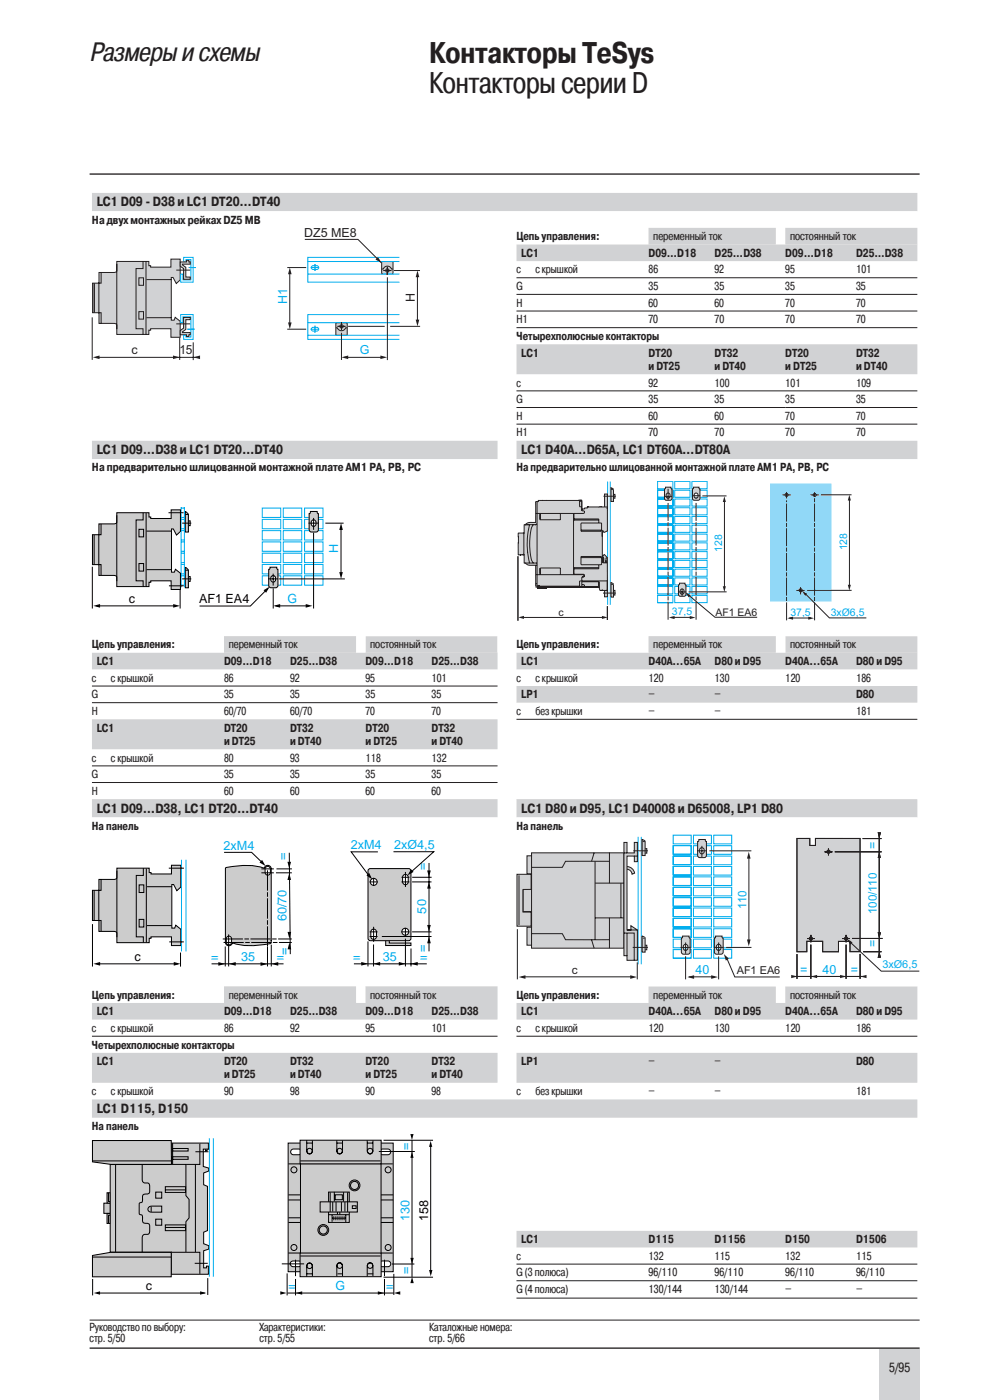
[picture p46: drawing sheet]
<svg xmlns="http://www.w3.org/2000/svg" width="210mm" height="297mm" viewBox="0 0 210 297" stroke-linecap="round" stroke-linejoin="round" font-family="sans-serif">
<defs><g id="words">
<g font-size="6.3" fill="#231f20">
<text x="91" y="13.4">Контакторы TeSys</text>
<text x="91" y="19.7">Контакторы серии D</text>
</g>
<text font-size="5.8" fill="#231f20" x="19" y="12.9">Размеры и схемы</text>
<g font-size="2.8" fill="#231f20">
<text x="20.5" y="43.8">LC1 D09 - D38 и LC1 DT20…DT40</text>
<text x="20.5" y="96.3">LC1 D09…D38 и LC1 DT20…DT40</text>
<text x="110.5" y="96.3">LC1 D40A…D65A, LC1 DT60A…DT80A</text>
<text x="20.5" y="172.3">LC1 D09…D38, LC1 DT20…DT40</text>
<text x="110.5" y="172.3">LC1 D80 и D95, LC1 D40008 и D65008, LP1 D80</text>
<text x="20.5" y="236">LC1 D115, D150</text>
<text x="188.5" y="290.9">5/95</text>
</g>
<g font-size="2.7" fill="#00aeef">
<text x="71.7" y="117.4" transform="rotate(-90 71.7 117.4)">H</text>
<text x="61" y="127.9">G</text>
<text x="74.4" y="180">2xM4</text>
<text x="47.4" y="180.3">2xM4</text>
<text x="60.8" y="182.4" transform="rotate(-90 60.8 182.4)">=</text>
<text x="83.6" y="180.1">2xØ4,5</text>
<text x="90.4" y="184.6" transform="rotate(-90 90.4 184.6)">=</text>
<text x="185.9" y="180.1" transform="rotate(-90 185.9 180.1)">=</text>
<text x="60.8" y="195.4" transform="rotate(-90 60.8 195.4)">60/70</text>
<text x="90.4" y="193.8" transform="rotate(-90 90.4 193.8)">50</text>
<text x="44.8" y="203.8">=</text>
<text x="51.1" y="203.8">35</text>
<text x="58.7" y="203.8">=</text>
<text x="61" y="202.5" transform="rotate(-90 61 202.5)">=</text>
<text x="74.9" y="203.8">=</text>
<text x="81.1" y="203.8">35</text>
<text x="89.1" y="203.8">=</text>
<text x="90.4" y="201.8" transform="rotate(-90 90.4 201.8)">=</text>
<text x="185.9" y="200.9" transform="rotate(-90 185.9 200.9)">=</text>
<text x="147.5" y="206.6">40</text>
<text x="169.6" y="206.6">=</text>
<text x="174.4" y="206.6">40</text>
<text x="180.4" y="206.6">=</text>
<text x="86.9" y="244" transform="rotate(-90 86.9 244)">=</text>
<text x="86.9" y="258.9" transform="rotate(-90 86.9 258.9)">130</text>
<text x="61.2" y="273.7">=</text>
<text x="71.1" y="273.7">G</text>
<text x="81.9" y="273.7">=</text>
<text x="86.9" y="270.1" transform="rotate(-90 86.9 270.1)">=</text>
</g>
<g font-size="2.7">
<text x="27.3" y="127.9">c</text>
<text x="42.2" y="127.9">AF1 EA4</text>
<text x="28.5" y="203.8">c</text>
<text x="90.8" y="258.9" transform="rotate(-90 90.8 258.9)">158</text>
<text x="31" y="273.7">c</text>
</g>
<g font-size="2.6" fill="#231f20">
<text x="64.5" y="50.2">DZ5 ME8</text>
<text x="87.9" y="64.1" transform="rotate(-90 87.9 64.1)">H</text>
<text x="27.9" y="75.1">c</text>
<text x="38" y="75.1">15</text>
</g>
<g font-size="2.6" fill="#00aeef">
<text x="60.9" y="64.5" transform="rotate(-90 60.9 64.5)">H1</text>
<text x="76.3" y="75.1">G</text>
</g>
<g font-size="2.5" fill="#231f20">
<text x="19.5" y="47.4">На двух монтажных рейках DZ5 MB</text>
<text x="109.5" y="50.9">Цепь управления:</text>
<text x="138.5" y="50.9">переменный ток</text>
<text x="167.5" y="50.9">постоянный ток</text>
<text x="109.5" y="58">c</text>
<text x="110.5" y="54.5">LC1</text>
<text x="113.5" y="58">с крышкой</text>
<text x="137.5" y="54.5">D09…D18</text>
<text x="137.5" y="58">86</text>
<text x="151.5" y="54.5">D25…D38</text>
<text x="151.5" y="58">92</text>
<text x="166.5" y="54.5">D09…D18</text>
<text x="166.5" y="58">95</text>
<text x="181.5" y="54.5">D25…D38</text>
<text x="181.5" y="58">101</text>
<text x="109.5" y="61.5">G</text>
<text x="109.5" y="65">H</text>
<text x="137.5" y="61.5">35</text>
<text x="137.5" y="65">60</text>
<text x="151.5" y="65">60</text>
<text x="151.5" y="61.5">35</text>
<text x="166.5" y="65">70</text>
<text x="166.5" y="61.5">35</text>
<text x="181.5" y="65">70</text>
<text x="181.5" y="61.5">35</text>
<text x="109.5" y="68.6">H1</text>
<text x="137.5" y="68.6">70</text>
<text x="151.5" y="68.6">70</text>
<text x="166.5" y="68.6">70</text>
<text x="181.5" y="68.6">70</text>
<text x="109.5" y="72.1">Четырехполюсные контакторы</text>
<text x="110.5" y="75.6">LC1</text>
<text x="137.5" y="75.6">DT20</text>
<text x="151.5" y="75.6">DT32</text>
<text x="166.5" y="75.6">DT20</text>
<text x="181.5" y="75.6">DT32</text>
<text x="109.5" y="82">c</text>
<text x="137.5" y="78.5">и DT25</text>
<text x="137.5" y="82">92</text>
<text x="151.5" y="78.5">и DT40</text>
<text x="151.5" y="82">100</text>
<text x="166.5" y="78.5">и DT25</text>
<text x="166.5" y="82">101</text>
<text x="181.5" y="82">109</text>
<text x="181.5" y="78.5">и DT40</text>
<text x="109.5" y="85.5">G</text>
<text x="109.5" y="89">H</text>
<text x="137.5" y="85.5">35</text>
<text x="137.5" y="89">60</text>
<text x="151.5" y="89">60</text>
<text x="151.5" y="85.5">35</text>
<text x="166.5" y="89">70</text>
<text x="166.5" y="85.5">35</text>
<text x="181.5" y="89">70</text>
<text x="181.5" y="85.5">35</text>
<text x="109.5" y="92.6">H1</text>
<text x="137.5" y="92.6">70</text>
<text x="151.5" y="92.6">70</text>
<text x="166.5" y="92.6">70</text>
<text x="181.5" y="92.6">70</text>
<text x="19.5" y="100">На предварительно шлицованной монтажной плате AM1 PA, PB, PC</text>
<text x="109.5" y="100">На предварительно шлицованной монтажной плате AM1 PA, PB, PC</text>
<text x="19.5" y="137.5">Цепь управления:</text>
<text x="48.5" y="137.5">переменный ток</text>
<text x="78.5" y="137.5">постоянный ток</text>
<text x="109.5" y="137.5">Цепь управления:</text>
<text x="138.5" y="137.5">переменный ток</text>
<text x="167.5" y="137.5">постоянный ток</text>
<text x="20.5" y="141.1">LC1</text>
<text x="47.5" y="141.1">D09…D18</text>
<text x="61.5" y="141.1">D25…D38</text>
<text x="77.5" y="141.1">D09…D18</text>
<text x="91.5" y="141.1">D25…D38</text>
<text x="110.5" y="141.1">LC1</text>
<text x="137.5" y="141.1">D40A...65A</text>
<text x="151.5" y="141.1">D80 и D95</text>
<text x="166.5" y="141.1">D40A...65A</text>
<text x="181.5" y="141.1">D80 и D95</text>
<text x="19.5" y="148.1">G</text>
<text x="19.5" y="144.6">c</text>
<text x="23.5" y="144.6">с крышкой</text>
<text x="47.5" y="144.6">86</text>
<text x="47.5" y="148.1">35</text>
<text x="61.5" y="144.6">92</text>
<text x="61.5" y="148.1">35</text>
<text x="77.5" y="148.1">35</text>
<text x="77.5" y="144.6">95</text>
<text x="91.5" y="148.1">35</text>
<text x="91.5" y="144.6">101</text>
<text x="109.5" y="144.6">c</text>
<text x="110.5" y="148.1">LP1</text>
<text x="113.5" y="144.6">с крышкой</text>
<text x="137.5" y="148.1">–</text>
<text x="137.5" y="144.6">120</text>
<text x="151.5" y="148.1">–</text>
<text x="151.5" y="144.6">130</text>
<text x="166.5" y="144.6">120</text>
<text x="181.5" y="148.1">D80</text>
<text x="181.5" y="144.6">186</text>
<text x="19.5" y="151.6">H</text>
<text x="20.5" y="155.2">LC1</text>
<text x="47.5" y="151.6">60/70</text>
<text x="47.5" y="155.2">DT20</text>
<text x="61.5" y="151.6">60/70</text>
<text x="61.5" y="155.2">DT32</text>
<text x="77.5" y="151.6">70</text>
<text x="77.5" y="155.2">DT20</text>
<text x="91.5" y="151.6">70</text>
<text x="91.5" y="155.2">DT32</text>
<text x="109.5" y="151.6">c</text>
<text x="113.5" y="151.6">без крышки</text>
<text x="137.5" y="151.6">–</text>
<text x="151.5" y="151.6">–</text>
<text x="181.5" y="151.6">181</text>
<text x="19.5" y="161.5">c</text>
<text x="23.5" y="161.5">с крышкой</text>
<text x="47.5" y="158">и DT25</text>
<text x="47.5" y="161.5">80</text>
<text x="61.5" y="158">и DT40</text>
<text x="61.5" y="161.5">93</text>
<text x="77.5" y="158">и DT25</text>
<text x="77.5" y="161.5">118</text>
<text x="91.5" y="161.5">132</text>
<text x="91.5" y="158">и DT40</text>
<text x="19.5" y="165">G</text>
<text x="47.5" y="165">35</text>
<text x="61.5" y="165">35</text>
<text x="77.5" y="165">35</text>
<text x="91.5" y="165">35</text>
<text x="19.5" y="168.6">H</text>
<text x="47.5" y="168.6">60</text>
<text x="61.5" y="168.6">60</text>
<text x="77.5" y="168.6">60</text>
<text x="91.5" y="168.6">60</text>
<text x="19.5" y="176">На панель</text>
<text x="109.5" y="176">На панель</text>
<text x="121.2" y="206.6">c</text>
<text x="19.5" y="211.8">Цепь управления:</text>
<text x="20.5" y="215.3">LC1</text>
<text x="47.5" y="215.3">D09…D18</text>
<text x="48.5" y="211.8">переменный ток</text>
<text x="61.5" y="215.3">D25…D38</text>
<text x="77.5" y="215.3">D09…D18</text>
<text x="78.5" y="211.8">постоянный ток</text>
<text x="91.5" y="215.3">D25…D38</text>
<text x="109.5" y="211.8">Цепь управления:</text>
<text x="110.5" y="215.3">LC1</text>
<text x="137.5" y="215.3">D40A...65A</text>
<text x="138.5" y="211.8">переменный ток</text>
<text x="151.5" y="215.3">D80 и D95</text>
<text x="166.5" y="215.3">D40A...65A</text>
<text x="167.5" y="211.8">постоянный ток</text>
<text x="181.5" y="215.3">D80 и D95</text>
<text x="19.5" y="218.8">c</text>
<text x="23.5" y="218.8">с крышкой</text>
<text x="47.5" y="218.8">86</text>
<text x="61.5" y="218.8">92</text>
<text x="77.5" y="218.8">95</text>
<text x="91.5" y="218.8">101</text>
<text x="109.5" y="218.8">c</text>
<text x="113.5" y="218.8">с крышкой</text>
<text x="137.5" y="218.8">120</text>
<text x="151.5" y="218.8">130</text>
<text x="166.5" y="218.8">120</text>
<text x="181.5" y="218.8">186</text>
<text x="19.5" y="222.4">Четырехполюсные контакторы</text>
<text x="20.5" y="225.9">LC1</text>
<text x="47.5" y="225.9">DT20</text>
<text x="61.5" y="225.9">DT32</text>
<text x="77.5" y="225.9">DT20</text>
<text x="91.5" y="225.9">DT32</text>
<text x="110.5" y="225.9">LP1</text>
<text x="137.5" y="225.9">–</text>
<text x="151.5" y="225.9">–</text>
<text x="181.5" y="225.9">D80</text>
<text x="19.5" y="232.3">c</text>
<text x="23.5" y="232.3">с крышкой</text>
<text x="47.5" y="228.7">и DT25</text>
<text x="47.5" y="232.3">90</text>
<text x="61.5" y="228.7">и DT40</text>
<text x="61.5" y="232.3">98</text>
<text x="77.5" y="228.7">и DT25</text>
<text x="77.5" y="232.3">90</text>
<text x="91.5" y="228.7">и DT40</text>
<text x="91.5" y="232.3">98</text>
<text x="109.5" y="232.3">c</text>
<text x="113.5" y="232.3">без крышки</text>
<text x="137.5" y="232.3">–</text>
<text x="151.5" y="232.3">–</text>
<text x="181.5" y="232.3">181</text>
<text x="19.5" y="239.7">На панель</text>
<text x="110.5" y="263.7">LC1</text>
<text x="137.5" y="263.7">D115</text>
<text x="151.5" y="263.7">D1156</text>
<text x="166.5" y="263.7">D150</text>
<text x="181.5" y="263.7">D1506</text>
<text x="109.5" y="267.2">c</text>
<text x="137.5" y="267.2">132</text>
<text x="151.5" y="267.2">115</text>
<text x="166.5" y="267.2">132</text>
<text x="181.5" y="267.2">115</text>
<text x="109.5" y="270.7">G (3 полюса)</text>
<text x="109.5" y="274.2">G (4 полюса)</text>
<text x="137.5" y="270.7">96/110</text>
<text x="137.5" y="274.2">130/144</text>
<text x="151.5" y="270.7">96/110</text>
<text x="151.5" y="274.2">130/144</text>
<text x="166.5" y="270.7">96/110</text>
<text x="166.5" y="274.2">–</text>
<text x="181.5" y="270.7">96/110</text>
<text x="181.5" y="274.2">–</text>
<text x="19" y="282.2">Руководство по выбору:</text>
<text x="19" y="284.7">стр. 5/50</text>
<text x="55" y="282.2">Характеристики:</text>
<text x="55" y="284.7">стр. 5/55</text>
<text x="91" y="282.2">Каталожные номера:</text>
<text x="91" y="284.7">стр. 5/66</text>
</g>
<g font-size="2.5" fill="#00aeef">
<text x="158.3" y="192.7" transform="rotate(-90 158.3 192.7)">110</text>
<text x="185.9" y="193.9" transform="rotate(-90 185.9 193.9)">100/110</text>
</g>
<text font-size="2.3" fill="#231f20" x="156.2" y="206.6">AF1 EA6</text>
<text font-size="2.3" fill="#00aeef" x="187.1" y="205.4">3xØ6,5</text>
<g font-size="2.2" fill="#00aeef">
<text x="153.2" y="117.1" transform="rotate(-90 153.2 117.1)">128</text>
<text x="179.7" y="116.7" transform="rotate(-90 179.7 116.7)">128</text>
<text x="142.5" y="130.4">37,5</text>
<text x="167.6" y="130.5">37,5</text>
<text x="176.2" y="130.7">3xØ6,5</text>
</g>
<g font-size="2.2" fill="#231f20">
<text x="118.5" y="130.5">c</text>
<text x="151.7" y="130.6">AF1 EA6</text>
</g>
</g></defs>
<path d="M19.5 40.9h175v3.9h-175zM77.5 134.9h28v3.5h-28zM166.5 134.9h28v3.5h-28z" fill="#d1d2d4"/>
<path d="M19.5 44.8h86v48.7h-86zM105.5 44.8h4v3.5h-4zM109.5 44.8h4v3.5h-4zM113.5 44.8h24v3.5h-24zM137.5 44.8h14v3.5h-14zM151.5 44.8h13v3.5h-13zM164.5 44.8h2v3.5h-2zM166.5 44.8h15v3.5h-15zM181.5 44.8h13v3.5h-13zM105.5 48.3h4v3.6h-4zM109.5 48.3h28v3.6h-28zM164.5 48.3h2v3.6h-2zM105.5 51.9h4v3.5h-4zM105.5 55.4h4v3.5h-4zM109.5 55.4h4v3.5h-4zM113.5 55.4h24v3.5h-24zM137.5 55.4h14v3.5h-14zM151.5 55.4h13v3.5h-13zM164.5 55.4h2v3.5h-2zM166.5 55.4h15v3.5h-15zM181.5 55.4h13v3.5h-13zM105.5 58.9h4v3.5h-4zM109.5 58.9h4v3.5h-4zM113.5 58.9h24v3.5h-24zM137.5 58.9h14v3.5h-14zM151.5 58.9h13v3.5h-13zM164.5 58.9h2v3.5h-2zM166.5 58.9h15v3.5h-15zM181.5 58.9h13v3.5h-13zM105.5 62.4h4v3.6h-4zM109.5 62.4h4v3.6h-4zM113.5 62.4h24v3.6h-24zM137.5 62.4h14v3.6h-14zM151.5 62.4h13v3.6h-13zM164.5 62.4h2v3.6h-2zM166.5 62.4h15v3.6h-15zM181.5 62.4h13v3.6h-13zM105.5 66h4v3.5h-4zM109.5 66h4v3.5h-4zM113.5 66h24v3.5h-24zM137.5 66h14v3.5h-14zM151.5 66h13v3.5h-13zM164.5 66h2v3.5h-2zM166.5 66h15v3.5h-15zM181.5 66h13v3.5h-13zM105.5 69.5h4v3.5h-4zM109.5 69.5h85v3.5h-85zM105.5 73h4v6.4h-4zM105.5 79.4h4v3.5h-4zM109.5 79.4h4v3.5h-4zM113.5 79.4h24v3.5h-24zM137.5 79.4h14v3.5h-14zM151.5 79.4h13v3.5h-13zM164.5 79.4h2v3.5h-2zM166.5 79.4h15v3.5h-15zM181.5 79.4h13v3.5h-13zM105.5 82.9h4v3.5h-4zM109.5 82.9h4v3.5h-4zM113.5 82.9h24v3.5h-24zM137.5 82.9h14v3.5h-14zM151.5 82.9h13v3.5h-13zM164.5 82.9h2v3.5h-2zM166.5 82.9h15v3.5h-15zM181.5 82.9h13v3.5h-13zM105.5 86.4h4v3.6h-4zM109.5 86.4h4v3.6h-4zM113.5 86.4h24v3.6h-24zM137.5 86.4h14v3.6h-14zM151.5 86.4h13v3.6h-13zM164.5 86.4h2v3.6h-2zM166.5 86.4h15v3.6h-15zM181.5 86.4h13v3.6h-13zM105.5 90h4v3.5h-4zM109.5 90h4v3.5h-4zM113.5 90h24v3.5h-24zM137.5 90h14v3.5h-14zM151.5 90h13v3.5h-13zM164.5 90h2v3.5h-2zM166.5 90h15v3.5h-15zM181.5 90h13v3.5h-13zM105.5 93.5h4v3.9h-4zM19.5 97.4h86v37.5h-86zM105.5 97.4h4v37.5h-4zM109.5 97.4h85v37.5h-85zM19.5 134.9h28v3.5h-28zM75.5 134.9h2v3.5h-2zM105.5 134.9h4v3.5h-4zM109.5 134.9h28v3.5h-28zM164.5 134.9h2v3.5h-2zM105.5 138.4h4v3.6h-4zM19.5 142h4v3.5h-4zM23.5 142h24v3.5h-24zM47.5 142h14v3.5h-14zM61.5 142h14v3.5h-14zM75.5 142h2v3.5h-2zM77.5 142h14v3.5h-14zM91.5 142h14v3.5h-14zM105.5 142h4v3.5h-4zM109.5 142h4v3.5h-4zM113.5 142h24v3.5h-24zM137.5 142h14v3.5h-14zM151.5 142h13v3.5h-13zM164.5 142h2v3.5h-2zM166.5 142h15v3.5h-15zM181.5 142h13v3.5h-13zM19.5 145.5h4v3.5h-4zM23.5 145.5h24v3.5h-24zM47.5 145.5h14v3.5h-14zM61.5 145.5h14v3.5h-14zM75.5 145.5h2v3.5h-2zM77.5 145.5h14v3.5h-14zM91.5 145.5h14v3.5h-14zM105.5 145.5h4v3.5h-4zM19.5 149h4v3.6h-4zM23.5 149h24v3.6h-24zM47.5 149h14v3.6h-14zM61.5 149h14v3.6h-14zM75.5 149h2v3.6h-2zM77.5 149h14v3.6h-14zM91.5 149h14v3.6h-14zM105.5 149h4v3.6h-4zM109.5 149h4v3.6h-4zM113.5 149h24v3.6h-24zM137.5 149h14v3.6h-14zM151.5 149h13v3.6h-13zM164.5 149h2v3.6h-2zM166.5 149h15v3.6h-15zM181.5 149h13v3.6h-13zM105.5 152.6h4v6.3h-4zM109.5 152.6h4v6.3h-4zM113.5 152.6h24v6.3h-24zM137.5 152.6h14v6.3h-14zM151.5 152.6h13v6.3h-13zM164.5 152.6h2v6.3h-2zM166.5 152.6h15v6.3h-15zM181.5 152.6h13v6.3h-13zM19.5 158.9h4v3.5h-4zM23.5 158.9h24v3.5h-24zM47.5 158.9h14v3.5h-14zM61.5 158.9h14v3.5h-14zM75.5 158.9h2v3.5h-2zM77.5 158.9h14v3.5h-14zM91.5 158.9h14v3.5h-14zM105.5 158.9h4v3.5h-4zM109.5 158.9h28v3.5h-28zM137.5 158.9h27v3.5h-27zM164.5 158.9h2v3.5h-2zM166.5 158.9h28v3.5h-28zM19.5 162.4h4v3.6h-4zM23.5 162.4h24v3.6h-24zM47.5 162.4h14v3.6h-14zM61.5 162.4h14v3.6h-14zM75.5 162.4h2v3.6h-2zM77.5 162.4h14v3.6h-14zM91.5 162.4h14v3.6h-14zM105.5 162.4h4v3.6h-4zM109.5 162.4h28v3.6h-28zM137.5 162.4h14v3.6h-14zM151.5 162.4h13v3.6h-13zM164.5 162.4h2v3.6h-2zM166.5 162.4h15v3.6h-15zM181.5 162.4h13v3.6h-13zM19.5 166h4v3.5h-4zM23.5 166h24v3.5h-24zM47.5 166h14v3.5h-14zM61.5 166h14v3.5h-14zM75.5 166h2v3.5h-2zM77.5 166h14v3.5h-14zM91.5 166h14v3.5h-14zM105.5 166h4v3.5h-4zM109.5 166h4v3.5h-4zM113.5 166h24v3.5h-24zM137.5 166h14v3.5h-14zM151.5 166h13v3.5h-13zM164.5 166h2v3.5h-2zM166.5 166h15v3.5h-15zM181.5 166h13v3.5h-13zM105.5 169.5h4v3.9h-4zM19.5 176.9h86v32.3h-86zM105.5 176.9h4v32.3h-4zM19.5 209.2h28v3.5h-28zM75.5 209.2h2v3.5h-2zM105.5 209.2h4v3.5h-4zM109.5 209.2h28v3.5h-28zM164.5 209.2h2v3.5h-2zM105.5 212.7h4v3.5h-4zM19.5 216.2h4v3.6h-4zM23.5 216.2h24v3.6h-24zM47.5 216.2h14v3.6h-14zM61.5 216.2h14v3.6h-14zM75.5 216.2h2v3.6h-2zM77.5 216.2h14v3.6h-14zM91.5 216.2h14v3.6h-14zM105.5 216.2h4v3.6h-4zM109.5 216.2h4v3.6h-4zM113.5 216.2h24v3.6h-24zM137.5 216.2h14v3.6h-14zM151.5 216.2h13v3.6h-13zM164.5 216.2h2v3.6h-2zM166.5 216.2h15v3.6h-15zM181.5 216.2h13v3.6h-13zM19.5 219.8h86v3.5h-86zM105.5 219.8h4v3.5h-4zM109.5 219.8h4v3.5h-4zM113.5 219.8h24v3.5h-24zM137.5 219.8h14v3.5h-14zM151.5 219.8h13v3.5h-13zM164.5 219.8h2v3.5h-2zM166.5 219.8h15v3.5h-15zM181.5 219.8h13v3.5h-13zM105.5 223.3h4v6.3h-4zM19.5 229.6h4v3.6h-4zM23.5 229.6h24v3.6h-24zM47.5 229.6h14v3.6h-14zM61.5 229.6h14v3.6h-14zM75.5 229.6h2v3.6h-2zM77.5 229.6h14v3.6h-14zM91.5 229.6h14v3.6h-14zM105.5 229.6h4v3.6h-4zM109.5 229.6h4v3.6h-4zM113.5 229.6h24v3.6h-24zM137.5 229.6h14v3.6h-14zM151.5 229.6h13v3.6h-13zM164.5 229.6h2v3.6h-2zM166.5 229.6h15v3.6h-15zM181.5 229.6h13v3.6h-13zM19.5 237.1h86v38.2h-86zM105.5 237.1h4v3.5h-4zM109.5 237.1h4v3.5h-4zM113.5 237.1h24v3.5h-24zM137.5 237.1h14v3.5h-14zM151.5 237.1h13v3.5h-13zM164.5 237.1h2v3.5h-2zM166.5 237.1h15v3.5h-15zM181.5 237.1h13v3.5h-13zM105.5 240.6h4v3.5h-4zM109.5 240.6h4v3.5h-4zM113.5 240.6h24v3.5h-24zM137.5 240.6h14v3.5h-14zM151.5 240.6h13v3.5h-13zM164.5 240.6h2v3.5h-2zM166.5 240.6h15v3.5h-15zM181.5 240.6h13v3.5h-13zM105.5 244.1h4v3.5h-4zM109.5 244.1h4v3.5h-4zM113.5 244.1h24v3.5h-24zM137.5 244.1h14v3.5h-14zM151.5 244.1h13v3.5h-13zM164.5 244.1h2v3.5h-2zM166.5 244.1h15v3.5h-15zM181.5 244.1h13v3.5h-13zM105.5 247.6h4v3.6h-4zM109.5 247.6h4v3.6h-4zM113.5 247.6h24v3.6h-24zM137.5 247.6h14v3.6h-14zM151.5 247.6h13v3.6h-13zM164.5 247.6h2v3.6h-2zM166.5 247.6h15v3.6h-15zM181.5 247.6h13v3.6h-13zM105.5 251.2h4v6.3h-4zM109.5 251.2h4v6.3h-4zM113.5 251.2h24v6.3h-24zM137.5 251.2h14v6.3h-14zM151.5 251.2h13v6.3h-13zM164.5 251.2h2v6.3h-2zM166.5 251.2h15v6.3h-15zM181.5 251.2h13v6.3h-13zM105.5 257.5h4v3.5h-4zM109.5 257.5h4v3.5h-4zM113.5 257.5h24v3.5h-24zM137.5 257.5h14v3.5h-14zM151.5 257.5h13v3.5h-13zM164.5 257.5h2v3.5h-2zM166.5 257.5h15v3.5h-15zM181.5 257.5h13v3.5h-13zM105.5 261h4v3.6h-4zM105.5 264.6h4v3.5h-4zM109.5 264.6h4v3.5h-4zM113.5 264.6h24v3.5h-24zM137.5 264.6h14v3.5h-14zM151.5 264.6h13v3.5h-13zM164.5 264.6h2v3.5h-2zM166.5 264.6h15v3.5h-15zM181.5 264.6h13v3.5h-13zM105.5 268.1h4v3.5h-4zM109.5 268.1h28v3.5h-28zM137.5 268.1h14v3.5h-14zM151.5 268.1h13v3.5h-13zM164.5 268.1h2v3.5h-2zM166.5 268.1h15v3.5h-15zM181.5 268.1h13v3.5h-13zM105.5 271.6h4v3.7h-4zM109.5 271.6h28v3.7h-28zM137.5 271.6h14v3.7h-14zM151.5 271.6h13v3.7h-13zM164.5 271.6h2v3.7h-2zM166.5 271.6h15v3.7h-15zM181.5 271.6h13v3.7h-13z" fill="#fff"/>
<g fill="#d1d2d4">
<path d="M137.5 48.3h27v3.6h-27zM166.5 48.3h28v3.6h-28zM19.5 93.5h86v3.9h-86zM109.5 93.5h85v3.9h-85zM47.5 134.9h28v3.5h-28zM137.5 134.9h27v3.5h-27zM19.5 169.5h86v3.9h-86zM109.5 169.5h85v3.9h-85zM47.5 209.2h28v3.5h-28zM77.5 209.2h28v3.5h-28zM137.5 209.2h27v3.5h-27zM166.5 209.2h28v3.5h-28zM19.5 233.2h175v3.9h-175z"/>
<path d="M109.5 51.9h28v3.5h-28zM137.5 51.9h14v3.5h-14zM151.5 51.9h13v3.5h-13zM164.5 51.9h2v3.5h-2zM166.5 51.9h15v3.5h-15zM181.5 51.9h13v3.5h-13zM109.5 73h28v6.4h-28zM137.5 73h14v6.4h-14zM151.5 73h15v6.4h-15zM166.5 73h15v6.4h-15zM181.5 73h13v6.4h-13zM19.5 138.4h28v3.6h-28zM47.5 138.4h14v3.6h-14zM61.5 138.4h14v3.6h-14zM75.5 138.4h2v3.6h-2zM77.5 138.4h14v3.6h-14zM91.5 138.4h14v3.6h-14zM109.5 138.4h28v3.6h-28zM137.5 138.4h14v3.6h-14zM151.5 138.4h13v3.6h-13zM164.5 138.4h2v3.6h-2zM166.5 138.4h15v3.6h-15zM181.5 138.4h13v3.6h-13zM109.5 145.5h28v3.5h-28zM137.5 145.5h14v3.5h-14zM151.5 145.5h13v3.5h-13zM164.5 145.5h2v3.5h-2zM166.5 145.5h15v3.5h-15zM181.5 145.5h13v3.5h-13zM19.5 152.6h28v6.3h-28zM47.5 152.6h14v6.3h-14zM61.5 152.6h14v6.3h-14zM75.5 152.6h2v6.3h-2zM77.5 152.6h14v6.3h-14zM91.5 152.6h14v6.3h-14zM19.5 212.7h28v3.5h-28zM47.5 212.7h14v3.5h-14zM61.5 212.7h14v3.5h-14zM75.5 212.7h2v3.5h-2zM77.5 212.7h14v3.5h-14zM91.5 212.7h14v3.5h-14zM109.5 212.7h28v3.5h-28zM137.5 212.7h14v3.5h-14zM151.5 212.7h13v3.5h-13zM164.5 212.7h2v3.5h-2zM166.5 212.7h15v3.5h-15zM181.5 212.7h13v3.5h-13zM19.5 223.3h28v6.3h-28zM47.5 223.3h14v6.3h-14zM61.5 223.3h14v6.3h-14zM75.5 223.3h2v6.3h-2zM77.5 223.3h14v6.3h-14zM91.5 223.3h14v6.3h-14zM109.5 223.3h28v6.3h-28zM137.5 223.3h14v6.3h-14zM151.5 223.3h13v6.3h-13zM164.5 223.3h2v6.3h-2zM166.5 223.3h15v6.3h-15zM181.5 223.3h13v6.3h-13zM109.5 261h28v3.6h-28zM137.5 261h14v3.6h-14zM151.5 261h13v3.6h-13zM164.5 261h2v3.6h-2zM166.5 261h15v3.6h-15zM181.5 261h13v3.6h-13z"/>
</g>
<path d="M19.5 173.4h86v3.5h-86zM105.5 173.4h4v3.5h-4zM109.5 173.4h85v35.8h-85z" fill="#fff"/>
<g fill="none" stroke="#231f20" stroke-width=".21">
<path d="M109.5 58.9h85M109.5 69.5h85M109.5 66h85M109.5 62.4h85M109.5 90h85M109.5 86.4h85M109.5 82.9h85M19.5 149h86M19.5 145.5h86M109.5 152.6h85M19.5 166h86M19.5 162.4h86"/>
<path d="M19.5 219.8h86M109.5 219.8h85M109.5 271.6h85M109.5 268.1h85M109.5 275.3h85"/>
</g>
<path d="M21 57.8h2.8a.83 .83 0 0 0 1-.4v-2h6.8v1h.3v.3h4.3v-1.7h2v4.4l-.8 .7-.7-1.3h-.4v9.1h.6l.2-.6 1.1 .8v3.4h-2v-1.8h-4.3v.3h-.3v.9h-6.8v-1.9a.83 .83 0 0 0-1-.4h-2.8v-2.3h-1.4v-6.2h1.4z" fill="#d1d2d4"/>
<g fill="none" stroke="#231f20" stroke-width=".21">
<path d="M21 57.8h2.8a.83 .83 0 0 0 1-.4v-2h6.8v1h.3v.3h4.3v-1.7h2v4.4l-.8 .7-.7-1.3h-.4v9.1h.6l.2-.6 1.1 .8v3.4h-2v-1.8h-4.3v.3h-.3v.9h-6.8v-1.9a.83 .83 0 0 0-1-.4h-2.8v-2.3h-1.4v-6.2h1.4zM21.4 57.8v2.3h-.4v6.2h.4v2.3M24.8 56v13.8M29.4 58.9h1v1.6h-1zM30.3 55.4v1.6h-1.5v12.7h1.5v1.2M31 55.5v15.4M31.1 59.3h5.2M20 60.1v6.2M20.4 75.8h21.4M29.4 66.1h1v1.6h-1zM31.1 67.4h5.2M38.1 71.6v4.7"/>
<path d="M41 72.6v3.8"/>
</g>
<path d="M19.7 75.8l1.4-.4v.8z" fill="#231f20"/>
<path d="M19.6 67.3v9" fill="none" stroke="#231f20" stroke-width=".21"/>
<g fill="#231f20">
<path d="M36.7 75.4l1.4 .4-1.4 .4z"/>
<path d="M41 75.8l1.4-.4v.8z"/>
</g>
<path d="M38.9 54.6h2.1v5.2h-2.7v-1.7h.5v1.3h1.7v-4.3h-1.1v.4h-.5z" fill="none" stroke="#00aeef" stroke-width=".21"/>
<path d="M38.2 55.6h1.4v-.4h.4v.4h.3v.4h-1.6v.2l.7 .5v2.1h.9v.4h-1.4v-2.2l-.7-.5z" fill="#d1d2d4"/>
<path d="M38.2 55.6h1.4v-.4h.4v.4h.3v.4h-1.6v.2l.7 .5v2.1h.9v.4h-1.4v-2.2l-.7-.5z" fill="none" stroke="#231f20" stroke-width=".21"/>
<path d="M38.3 66.7h2.7v5.3h-2.1v-.9h.5v.4h1.1v-4.3h-1.7v1.2h-.5z" fill="none" stroke="#00aeef" stroke-width=".21"/>
<path d="M38.9 67.3h1.4v.5h-.9v2.1l-.7 .5v.1h1.6v.5h-.3v.4h-.4v-.4h-1.4v-.9l.7-.5z" fill="#d1d2d4"/>
<path d="M38.9 67.3h1.4v.5h-.9v2.1l-.7 .5v.1h1.6v.5h-.3v.4h-.4v-.4h-1.4v-.9l.7-.5z" fill="none" stroke="#231f20" stroke-width=".21"/>
<path d="M40 56.7h1.5z" fill="#231f20"/>
<path d="M40 56.7h1.5" fill="none" stroke="#00aeef" stroke-width=".21"/>
<path d="M39.7 69.8h1.5z" fill="#231f20"/>
<path d="M39.7 69.8h1.5" fill="none" stroke="#00aeef" stroke-width=".21"/>
<path d="M37.4 57.3h3M37.4 68.7h3" fill="none" stroke="#231f20" stroke-width=".21"/>
<path d="M72.1 69.2a.36 .36 0 0 0 .7 0 .36 .36 0 0 0-.7 0zM71.2 68.5h2.4v2.6h-2.4z" fill="#d1d2d4"/>
<g fill="none" stroke="#231f20" stroke-width=".21">
<path d="M71.2 68.5h2.4v2.6h-2.4z"/>
<circle cx="72.4" cy="69.2" r=".36"/>
</g>
<path d="M81.8 57.4a.36 .36 0 0 0 .7 0 .36 .36 0 0 0-.7 0zM80.9 55.5h2.4v2.6h-2.4z" fill="#d1d2d4"/>
<g fill="none" stroke="#231f20" stroke-width=".21">
<path d="M80.9 55.5h2.4v2.6h-2.4zM88.5 58.7v9.6"/>
<circle cx="82.1" cy="57.4" r=".36"/>
</g>
<path d="M65.3 58.1h19.4M65.3 55.5h19.4M84.7 54.6h-19.4v5.2h19.4M65.3 68.4h19.4M65.3 71.1h19.4M84.7 66.7h-19.4v5.3h19.4" fill="none" stroke="#00aeef" stroke-width=".21"/>
<g fill="#231f20">
<path d="M88.1 67.8h.8l-.4 1.4z"/>
<path d="M88.5 57.4l.4 1.4h-.8z"/>
</g>
<path d="M61.4 58v10.9M83.5 57.4h5.6M73.8 69.2h7.8M82.7 69.2h6.4" fill="none" stroke="#231f20" stroke-width=".21"/>
<g fill="#231f20">
<path d="M61.1 68.4h.7l-.3 1.4z"/>
<path d="M61.5 56.7l.3 1.5h-.7z"/>
</g>
<path d="M60.9 56.7h4M64.6 50.8h11.3l4.9 4.9M60.9 69.8h4" fill="none" stroke="#231f20" stroke-width=".21"/>
<path d="M80.2 54.5l.7 1.3-1.3-.8z" fill="#231f20"/>
<path d="M82.1 58.8v17.6M72.4 70.6v5.7M73 75.8h8.2" fill="none" stroke="#231f20" stroke-width=".21"/>
<g fill="#231f20">
<path d="M80.7 75.4l1.4 .4-1.4 .4z"/>
<path d="M72.4 75.8l1.4-.4v.8z"/>
</g>
<path d="M66.2 56.4l1-.1a.4 .4 0 0 1 .4 .4 .4 .4 0 0 1-.4 .4h-.8a.4 .4 0 0 1-.4-.2 .4 .4 0 0 1 .2-.5z" fill="none" stroke="#00aeef" stroke-width=".21"/>
<path d="M66.8 56v1.5z" fill="#231f20"/>
<path d="M66.8 56v1.5M66.2 69.5l1-.1a.4 .4 0 0 1 .4 .4 .4 .4 0 0 1-.4 .4h-.8a.4 .4 0 0 1-.4-.3 .4 .4 0 0 1 .2-.4z" fill="none" stroke="#00aeef" stroke-width=".21"/>
<path d="M65.9 56.7h1.8" fill="none" stroke="#00aeef" stroke-width=".21" stroke-dasharray="4.2 .3 1 .3" stroke-linecap="butt"/>
<path d="M66.8 69.1v1.4z" fill="#231f20"/>
<path d="M66.8 69.1v1.4" fill="none" stroke="#00aeef" stroke-width=".21"/>
<path d="M65.9 69.8h1.8" fill="none" stroke="#00aeef" stroke-width=".21" stroke-dasharray="4.2 .3 1 .3" stroke-linecap="butt"/>
<path d="M81.3 57.4h1.7z" fill="#231f20"/>
<path d="M80.9 57.1h.4a.93 .93 0 0 1 .8-.7 .93 .93 0 0 1 .9 .7h.3M81.3 57.4h1.7" fill="none" stroke="#231f20" stroke-width=".21"/>
<path d="M71.6 69.2h1.6z" fill="#231f20"/>
<path d="M71.2 69.5h.3a.93 .93 0 0 0 .9 .6 .93 .93 0 0 0 .9-.6h.3M71.6 69.2h1.6" fill="none" stroke="#231f20" stroke-width=".21"/>
<path d="M72.4 68.3v1.7z" fill="#231f20"/>
<path d="M72.4 68.3v1.7" fill="none" stroke="#231f20" stroke-width=".21"/>
<path d="M82.1 56.6v1.7z" fill="#231f20"/>
<path d="M82.1 56.6v1.7" fill="none" stroke="#231f20" stroke-width=".21"/>
<path d="M19.5 107.5h53.6v21.6h-53.6z" fill="#fff"/>
<g fill="none" stroke="#00aeef" stroke-width=".21">
<path d="M55.6 110.1h3.9v2h-3.9zM55.6 112.5h3.9v2h-3.9zM55.6 114.9h3.9v2h-3.9zM55.6 117.3h3.9v2h-3.9zM55.6 119.7h3.9v2h-3.9zM55.6 107.8h3.9v1.9h-3.9zM60.1 110.1h3.9v2h-3.9zM60.1 112.5h3.9v2h-3.9zM60.1 114.9h3.9v2h-3.9zM60.1 117.3h3.9v2h-3.9zM60.1 119.7h3.9v2h-3.9zM60.1 107.8h3.9v1.9h-3.9z"/>
<path d="M64.6 110.1h3.9v2h-3.9zM64.6 112.5h3.9v2h-3.9zM64.6 114.9h3.9v2h-3.9zM64.6 117.3h3.9v2h-3.9zM64.6 119.7h3.9v2h-3.9zM64.6 107.8h3.9v1.9h-3.9zM55.6 122.1h3.9v2h-3.9zM60.1 122.1h3.9v2h-3.9zM64.6 122.1h3.9v2h-3.9z"/>
</g>
<g fill="#ccc" stroke="#000" stroke-width=".21">
<path d="M57.3 120.3h1.4l.1 .4 .1 .1v3.4l-.2 .4-1.2 .1-.5-.3v-3.6l.2-.1zM57.7 122.1a.69 .69 0 0 0-.3 .9 .69 .69 0 0 0 .8 .4 .69 .69 0 0 0 .2-.8 .69 .69 0 0 0-.7-.5z"/>
<path d="M65.8 108.5h1.5v.4h.2v3.5l-.2 .4h-1.3l-.4-.2-.1-3.7h.2zM66.2 110.3a.69 .69 0 0 0-.2 .8 .69 .69 0 0 0 .8 .5 .69 .69 0 0 0 .2-.9 .69 .69 0 0 0-.8-.4z"/>
</g>
<path d="M65.4 110.9h2.2M66.5 113v16.1M66.5 109.8v2.6M69 111h3.9M72.3 112.2v9.7M56.8 122.8h2.2M56.9 124.7l-3.8 3.8h-10.8M57.9 121.7v2.5M57.9 124.8v4.3M58.4 128.5h6.9M59.2 122.8h13.9" fill="none" stroke="#000" stroke-width=".21"/>
<path d="M72.3 110.9l.4 1.5h-.8zM55.9 125.2l1.3-.8-.8 1.3zM58 128.5l1.4-.4v.8zM64.8 128.1l1.5 .4-1.5 .4zM71.9 121.3h.8l-.4 1.5z" fill="#000"/>
<g fill="#ccc" stroke="#000" stroke-width=".21">
<path d="M39.9 110.5h.4v1h-.4z"/>
<path d="M39.9 122.3h.4v1h-.4z"/>
</g>
<g fill="none" stroke="#00aeef" stroke-width=".21">
<path d="M38.4 107.5v17.1M38.4 107.8h.7M38.4 110.1h.7M38.4 112.1h.7M38.4 112.5h.7M38.4 114.5h.7M38.4 114.9h.7M38.4 116.9h.7M38.4 117.3h.7M38.4 119.3h.7M38.4 119.7h.7M38.4 109.7h.7"/>
<path d="M39.1 107.5v17.1M38.4 121.7h.7M38.4 122.1h.7M38.4 124.1h.7"/>
</g>
<path d="M39.3 108.5l.6 .6v3.7h-.6z" fill="#ccc" stroke="#000" stroke-width=".21"/>
<path d="M38.6 110.9h2" fill="none" stroke="#000" stroke-width=".21"/>
<path d="M39.3 109.1h.6z" fill="#fff" stroke="#000" stroke-width=".21"/>
<path d="M39.3 120.3l.6 .6v3.8h-.6z" fill="#ccc" stroke="#000" stroke-width=".21"/>
<path d="M38.6 122.8h2" fill="none" stroke="#000" stroke-width=".21"/>
<path d="M39.3 120.9h.6z" fill="#fff" stroke="#000" stroke-width=".21"/>
<path d="M19.6 120.2v8.9M20.5 128.5h16.8M38.2 124.9v4.2" fill="none" stroke="#000" stroke-width=".21"/>
<path d="M19.8 128.5l1.4-.4v.8zM36.7 128.1l1.5 .4-1.5 .4z" fill="#000"/>
<path d="M21 111.1h2.7a.83 .83 0 0 0 1.1-.4v-2h6.8v1h.4v.3h4.3v-1.9h2v4.6l-.9 .8-.7-1.3h-.3v9.1h.6l.2-.6 1.1 .9v3.4h-2v-1.8h-4.3v.3h-.4v.9h-6.8v-2a.83 .83 0 0 0-1.1-.4h-2.7v-2.3h-1.4v-6.3h1.4z" fill="#ccc" stroke="#000" stroke-width=".21"/>
<path d="M21.4 111.1v2.3h-.5v6.3h.5v2.3M24.8 109.3v14M29.5 112.3h1v1.6h-1zM29.5 119.5h1v1.6h-1zM30.4 108.7v1.6h-1.5v12.9h1.5v1.2M31 108.8v15.6M31.1 112.6h5.3M35.7 108.7h3.2M31.1 120.8h5.3M35.8 124.2h3.1" fill="none" stroke="#000" stroke-width=".21"/>
<path d="M20 113.4v6.3z" fill="#000" stroke="#000" stroke-width=".21"/>
<path d="M109.5 102l76.9 .1v31l-76.9-.1z" fill="#fff"/>
<path d="M130.1 104.9h.3v.8h-.3z" fill="#d1d2d4"/>
<path d="M130.1 104.9h.3v.8h-.3" fill="none" stroke="#231f20" stroke-width=".21"/>
<path d="M130.1 125.2h.3v1h-.3z" fill="#d1d2d4"/>
<path d="M130.1 125.2h.3v1h-.3" fill="none" stroke="#231f20" stroke-width=".21"/>
<path d="M128.8 102.1v26.2M129.4 102.1v26.2" fill="none" stroke="#00aeef" stroke-width=".21"/>
<path d="M129.6 103.4l.5 .4v2.5h-.5z" fill="#d1d2d4"/>
<path d="M129.6 103.4l.5 .4v2.5h-.5z" fill="none" stroke="#231f20" stroke-width=".21"/>
<path d="M129.6 103.8h.5z" fill="#fff"/>
<path d="M129.6 103.8h.5" fill="none" stroke="#231f20" stroke-width=".21"/>
<path d="M129.6 123.6l.5 .3v2.7h-.5z" fill="#d1d2d4"/>
<path d="M129.6 123.6l.5 .3v2.7h-.5z" fill="none" stroke="#231f20" stroke-width=".21"/>
<path d="M129.6 123.9h.5z" fill="#fff"/>
<path d="M129.6 123.9h.5" fill="none" stroke="#231f20" stroke-width=".21"/>
<path d="M128.2 104.8h.6v3.5h-.6z" fill="#d1d2d4"/>
<path d="M128.2 104.8h.6v3.5h-.6z" fill="none" stroke="#231f20" stroke-width=".21"/>
<path d="M128.2 122.9h.6v3.7h-.6z" fill="#d1d2d4"/>
<path d="M128.2 122.9h.6v3.7h-.6z" fill="none" stroke="#231f20" stroke-width=".21"/>
<g fill="none" stroke="#00aeef" stroke-width=".21">
<path d="M139.4 102.1h3.3v1.6h-3.3zM139.4 118.8h3.3v1.6h-3.3zM139.4 118.9h3.3v1.5h-3.3zM139.4 117h3.3v1.5h-3.3zM139.4 115.1h3.3v1.5h-3.3zM139.4 115.2h3.3v1.5h-3.3zM139.4 113.3h3.3v1.5h-3.3zM139.4 111.4h3.3v1.5h-3.3zM139.4 109.5h3.3v1.6h-3.3zM139.4 109.6h3.3v1.5h-3.3zM139.4 107.7h3.3v1.5h-3.3zM139.4 105.8h3.3v1.5h-3.3z"/>
<path d="M139.4 105.9h3.3v1.5h-3.3zM139.4 104h3.3v1.5h-3.3zM143.1 102.1h3.2v1.6h-3.2zM143.1 118.8h3.2v1.6h-3.2zM143.1 117h3.2v1.5h-3.2zM143.1 115.1h3.2v1.5h-3.2zM143.1 113.3h3.2v1.5h-3.2zM143.1 111.4h3.2v1.5h-3.2zM143.1 109.5h3.2v1.6h-3.2zM143.1 107.7h3.2v1.5h-3.2zM143.1 105.8h3.2v1.5h-3.2zM143.1 104h3.2v1.5h-3.2z"/>
<path d="M146.7 102.1h3.2v1.6h-3.2zM146.7 118.8h3.2v1.6h-3.2zM146.7 117h3.2v1.5h-3.2zM146.7 115.1h3.2v1.5h-3.2zM146.7 113.3h3.2v1.5h-3.2zM146.7 111.4h3.2v1.5h-3.2zM146.7 109.5h3.2v1.6h-3.2zM146.7 107.7h3.2v1.5h-3.2zM146.7 105.8h3.2v1.5h-3.2zM146.7 104h3.2v1.5h-3.2zM139.4 122.6h3.3v1.5h-3.3zM139.4 126.3h3.3v1.5h-3.3z"/>
<path d="M139.4 124.4h3.3v1.5h-3.3zM139.4 120.7h3.3v1.5h-3.3zM139.4 126.3h3.3M139.4 127.8h3.3M143.1 124.4h3.2v1.5h-3.2zM143.1 122.6h3.2v1.5h-3.2zM143.1 120.7h3.2v1.5h-3.2zM143.1 126.3h3.2v1.5h-3.2zM146.7 124.4h3.2v1.5h-3.2zM146.7 122.6h3.2v1.5h-3.2zM146.7 120.7h3.2v1.5h-3.2zM146.7 126.3h3.2v1.5h-3.2z"/>
</g>
<path d="M144.4 125l-.2 .6a.41 .41 0 0 0 .4 .4 .41 .41 0 0 0 .4-.4v-.3a.41 .41 0 0 0-.6-.3zM144.1 123.7h1.1l.2 .4v2l-.1 .3-1 .1-.4-.2v-2.2l.1-.1z" fill="#d1d2d4"/>
<path d="M148.9 105.2h5.2M153.6 106.3v18.2M143.8 125.5h1.7M144.1 123.7h1.1l.2 .4v2l-.1 .3-1 .1-.4-.2v-2.2l.1-.1zM144.4 125a.41 .41 0 0 1 .6 .3v.3a.41 .41 0 0 1-.4 .4 .41 .41 0 0 1-.4-.4zM144.6 124.8v1.6M146 125.5h8.1" fill="none" stroke="#231f20" stroke-width=".21"/>
<path d="M141.7 131.4v-25M147.6 131.4v-25" fill="none" stroke="#231f20" stroke-width=".21" stroke-dasharray="3.8 .3 .9 .3" stroke-linecap="butt"/>
<path d="M147.2 104.8v.5a.41 .41 0 0 0 .4 .4 .41 .41 0 0 0 .4-.4v-.3a.41 .41 0 0 0-.3-.4 .41 .41 0 0 0-.5 .2zM147.1 103.3h1.1l.2 .4v2l-.2 .3-1 .1-.3-.2-.1-2.2 .2-.1z" fill="#d1d2d4"/>
<path d="M147.1 103.3h1.1l.2 .4v2l-.2 .3-1 .1-.3-.2-.1-2.2 .2-.1zM147.2 104.8a.41 .41 0 0 1 .5-.2 .41 .41 0 0 1 .3 .4v.3a.41 .41 0 0 1-.4 .4 .41 .41 0 0 1-.4-.4z" fill="none" stroke="#231f20" stroke-width=".21"/>
<path d="M141.5 104.6l-.2 .7a.41 .41 0 0 0 .4 .4 .41 .41 0 0 0 .4-.4v-.3a.41 .41 0 0 0-.6-.4zM141.1 103.3h1.2l.2 .4v2l-.2 .3-1 .1-.3-.2-.1-2.2 .2-.1z" fill="#d1d2d4"/>
<path d="M140.8 105.3h1.7M141.1 103.3h1.2l.2 .4v2l-.2 .3-1 .1-.3-.2-.1-2.2 .2-.1zM141.5 104.6a.41 .41 0 0 1 .6 .4v.3a.41 .41 0 0 1-.4 .4 .41 .41 0 0 1-.4-.4zM141.7 103.7v2.3M146.7 105.1h1.8" fill="none" stroke="#231f20" stroke-width=".21"/>
<g fill="#231f20">
<path d="M153.3 124.3h.6l-.3 1.3z"/>
<path d="M153.6 105.2l.3 1.3h-.6z"/>
</g>
<path d="M142.2 130.9h4.6" fill="none" stroke="#231f20" stroke-width=".21"/>
<g fill="#231f20">
<path d="M141.8 131l1.2-.4v.7z"/>
<path d="M146.3 130.6l1.2 .4-1.2 .3z"/>
<path d="M145.4 125.7l1 .6-.4 .4z"/>
</g>
<path d="M111 131h17.2M146.1 126.3l5.5 4.6h9" fill="none" stroke="#231f20" stroke-width=".21"/>
<g fill="#231f20">
<path d="M127.6 130.6l1.3 .3-1.3 .4z"/>
<path d="M109.9 130.9l1.2-.3v.7z"/>
</g>
<path d="M113.6 106.4h.6v-.3h9.2v2.2l.1-.4 1-.2 .1-.2h4.2v5.1l-.8 .3-.1-.3h-.2v5.6l.4-.6 .7 .8v6.9l-1.6-.1-.1-.7-12.9 .1-.1-.3h-.5v-4.4h-1.5l-.9-.5-.1-1.7-1.2-.1v-4.5l1.2-.1v-1.7h.3a1.55 1.55 0 0 1 1.5-.5h.7z" fill-rule="evenodd" fill="#fff"/>
<path d="M113.6 106.4h.6v-.3h9.2v2.2l.1-.4 1-.2 .1-.2h4.2v5.1l-.8 .3-.1-.3h-.2v5.6l.4-.6 .7 .8v6.9l-1.6-.1-.1-.7-12.9 .1-.1-.3h-.5v-4.4h-1.5l-.9-.5-.1-1.7-1.2-.1v-4.5l1.2-.1v-1.7h.3a1.55 1.55 0 0 1 1.5-.5h.7z" fill="#d1d2d4"/>
<path d="M109.9 113.8h.1M110.2 117.7h.2M110.7 117.6v.1M111.1 113.1h.1M111.1 117.6h.1M113.6 106.4h.6v-.3h9.2v2.2l.1-.4 1-.2 .1-.2h4.2v5.1l-.8 .3-.1-.3h-.2v5.6l.4-.6 .7 .8v6.9l-1.6-.1-.1-.7-12.9 .1-.1-.3h-.5v-4.4h-1.5l-.9-.5-.1-1.7-1.2-.1v-4.5l1.2-.1v-1.7h.3a1.55 1.55 0 0 1 1.5-.5h.7zM115 106.1h.1M122.6 106.1h.8M122.9 106.3h.5M122.9 107.5h.5" fill="none" stroke="#231f20" stroke-width=".21"/>
<path d="M122.6 106.1h.8z" fill="#fff"/>
<g fill="none" stroke="#231f20" stroke-width=".21">
<path d="M114 106.4l-.1 .1v2.4M114.9 106.1h.2M115.9 106.1h.1M122.6 106.1h.8zM122.6 106.1h.8M122.9 106.3v1.2M123.4 106.3v1.9M113.6 123.8h.1M113.9 121.9v2.3l.6 .1M114.1 124.3h.1M114.4 124.6h.1M114.5 124.6h.1"/>
<path d="M122.9 124.3h.1M122.9 124.4h.5M122.9 123.2h.5M123.4 124.4v.2h-.8"/>
</g>
<path d="M122.6 124.6h.8z" fill="#fff"/>
<g fill="none" stroke="#231f20" stroke-width=".21">
<path d="M109.8 118v13.6M111.1 113.1v4.5M111.2 119.4h2.7M111.2 117.7h.1M111.3 111.3h.2M111.4 111.3h.9h-.9M111.5 119.4h.1M111.9 117v.2M112.3 119.4h.1M112.3 111.3h.1M112.3 111.3l-.3 1.2a16.4 16.4 0 0 0 .3 6.9l-.1-.2M112.3 111.3h1.3"/>
<path d="M112.3 111.3v.1M113.1 111.3a7.7 7.7 0 0 0-.8 5l.2 1.4a2.67 2.67 0 0 0 .6 1.7M113.6 108.9h1v1.3v-1.3M113.6 119.9h.3M113.7 108.9h.2v12.9M113.8 111.1l-.3 .2M113.9 117.7h.1M113.9 111.5h.1M114.6 108.9v1.3h4.2v-1.3M114.6 108.9h.1M114.6 109.1v1M114.6 108.9h7v12.9"/>
<path d="M121.7 108.9v.1M121.7 108.9l.1 1.4h5.2M121.7 110.1h5.3v.8M121.7 110.2l.1 .1M123.2 118.3h4.4v1.2l-.2 .3h-3.9l-.3-.1v-1.7h4.3v.3M123.2 112.4h4.4l-.1-1.4-4-.1-.3 .1v1.7h4.3v-.3M123.5 108.3a.3 .3 0 0 1 .4 .2 .3 .3 0 0 1-.2 .4h-2M123.9 108.5h.1M127 119.8v.8h-5.3M127.2 107.5h.1M127.8 118.2l.1 1.2M127.9 118.3l.1 .2h-.1v.9"/>
<path d="M127.9 118.2v1.2M127.9 119.4h.9M128 105.2h2.6M128 118.5v.9M128.5 118.8v.4M128.7 118.3l-.2 .1v1M128.8 107.5v.4M109.5 125.6h.1M113.6 124.5h13.4v-1.1v1.1h-11v.2M113.6 121.9h10.1M113.9 121.9h.1M114.1 124.7v-.2v.3h1.9h-2"/>
<path d="M114.1 124.5v.1M114.1 124.8h.1M114.1 124.3h8.8M114.4 124.6h.1M114.9 124.6h.1M118.8 121.8v-1.3h-4.2v1.4M121.7 120.5v.1M121.7 121.7v.1M122.6 124.6h.8zM122.6 124.6h.8M122.9 123.2v1.2M123.4 123.4h3.6"/>
<path d="M123.4 124l.5 .2v.3v-.2l-.2 .2M123.6 121.9h.1a.44 .44 0 0 1-.3 .6v1.9M123.7 121.8h.1M123.8 124.6h.1M127 120.4h-5.3v1.4h2.1l.1 .4-.4 .2M127.7 125.1h.1M127.9 125.8h2.7M128.8 125.2v.1M128.8 128.6v2.9M128.8 123.1l-5.4 .1M128.8 125v.1"/>
</g>
<path d="M172.5 105a.3 .3 0 0 0 .6 0 .3 .3 0 0 0-.6 0zM169.4 125.2a.3 .3 0 0 0 .6 0 .3 .3 0 0 0-.6 0zM166.5 105a.3 .3 0 0 0 .6 0 .3 .3 0 0 0-.6 0zM163.3 102.6h13v25h-13z" fill="#91d8f7"/>
<path d="M166.8 131.6v-25.5" fill="none" stroke="#231f20" stroke-width=".21" stroke-dasharray="3.8 .3 .9 .3" stroke-linecap="butt"/>
<path d="M174.1 104.9h6.5M180.1 105.9v18.3M171.1 125.2h9.5" fill="none" stroke="#231f20" stroke-width=".21"/>
<g fill="#231f20">
<path d="M179.8 124h.6l-.3 1.2z"/>
<path d="M180.1 104.9l.3 1.2h-.6z"/>
</g>
<path d="M167.4 131.1h4.6" fill="none" stroke="#231f20" stroke-width=".21"/>
<g fill="#231f20">
<path d="M166.9 131.1l1.3-.3v.6z"/>
<path d="M171.4 130.8l1.2 .3-1.2 .3z"/>
<path d="M170.1 125.3l1 .6-.4 .5z"/>
</g>
<g fill="none" stroke="#231f20" stroke-width=".21">
<path d="M165.9 105h1.8M166.8 104.3v1.4M171.9 105h1.7M168.9 125.2h1.7M169.8 124.5v1.6M170.8 126l5.1 5h7.8"/>
<circle cx="166.8" cy="105" r=".32"/>
<circle cx="172.8" cy="105" r=".32"/>
<circle cx="169.8" cy="125.2" r=".32"/>
</g>
<path d="M172.7 131.6v-27.2" fill="none" stroke="#231f20" stroke-width=".21" stroke-dasharray="3.8 .3 .9 .3" stroke-linecap="butt"/>
<path d="M109.5 176.5h87.5v31.9h-87.5z" fill="#fff"/>
<g fill="none" stroke="#00aeef" stroke-width=".21">
<path d="M142.7 179.4h3.9v1.8h-3.9zM142.7 179.3h3.9v1.9h-3.9zM142.7 177.1h3.9v1.9h-3.9zM147 179.4h3.9v1.8h-3.9zM147 177.1h3.9v1.9h-3.9zM151.3 179.4h3.8v1.8h-3.8zM151.3 177.1h3.8v1.9h-3.8zM142.7 181.6h3.9v1.8h-3.9zM142.7 183.8h3.9v1.8h-3.9zM142.7 186h3.9v1.8h-3.9zM142.7 188.2h3.9v1.8h-3.9zM142.7 190.4h3.9v1.8h-3.9z"/>
<path d="M142.7 192.6h3.9v1.8h-3.9zM142.7 194.8h3.9v1.8h-3.9zM142.7 197h3.9v1.8h-3.9zM142.7 199.2h3.9v1.8h-3.9zM147 199.2h3.9v1.8h-3.9zM147 181.6h3.9v1.8h-3.9zM147 183.8h3.9v1.8h-3.9zM147 186h3.9v1.8h-3.9zM147 188.2h3.9v1.8h-3.9zM147 190.4h3.9v1.8h-3.9zM147 192.6h3.9v1.8h-3.9zM147 194.8h3.9v1.8h-3.9z"/>
<path d="M147 197h3.9v1.8h-3.9zM151.3 199.2h3.8v1.8h-3.8zM151.3 181.6h3.8v1.8h-3.8zM151.3 183.8h3.8v1.8h-3.8zM151.3 186h3.8v1.8h-3.8zM151.3 188.2h3.8v1.8h-3.8zM151.3 190.4h3.8v1.8h-3.8zM151.3 192.6h3.8v1.8h-3.8zM151.3 194.8h3.8v1.8h-3.8zM151.3 197h3.8v1.8h-3.8zM142.7 201.4h3.9v1.8h-3.9zM142.7 201.4h3.9"/>
<path d="M142.7 203.2h3.9M147 201.4h3.9v1.8h-3.9zM151.3 201.4h3.8v1.8h-3.8z"/>
</g>
<path d="M148.4 180a.73 .73 0 0 0 .4 1.1 .63 .63 0 0 0 .5-.8 .63 .63 0 0 0-.7-.5zM148.2 178h1.4v.4l.2 .1v2.9l-.2 .4-1.2 .1-.4-.2-.1-3.2 .2-.1z" fill="#d1d2d4"/>
<path d="M148.2 178h1.4v.4l.2 .1v2.9l-.2 .4-1.2 .1-.4-.2-.1-3.2 .2-.1zM148.4 180a.48 .48 0 0 1 .6-.2 .48 .48 0 0 1 .3 .5v.3a.48 .48 0 0 1-.5 .5 .48 .48 0 0 1-.5-.5z" fill="none" stroke="#231f20" stroke-width=".21"/>
<path d="M152 200.5a.73 .73 0 0 0 .4 1.1 .63 .63 0 0 0 .5-.8 .63 .63 0 0 0-.8-.5zM151.7 198.5h1.4l.1 .4 .1 .1v2.9l-.2 .4-1.2 .1-.4-.3v-3.1l.2-.1z" fill="#d1d2d4"/>
<path d="M151.7 198.5h1.4l.1 .4 .1 .1v2.9l-.2 .4-1.2 .1-.4-.3v-3.1l.2-.1zM152 200.5a.48 .48 0 0 1 .5-.2 .48 .48 0 0 1 .4 .4v.4a.48 .48 0 0 1-.5 .5 .48 .48 0 0 1-.5-.5z" fill="none" stroke="#231f20" stroke-width=".21"/>
<path d="M145 200.5a.73 .73 0 0 0 .4 1.1 .63 .63 0 0 0 .5-.8 .63 .63 0 0 0-.8-.5zM144.7 198.5h1.4l.1 .4 .1 .1v2.9l-.2 .4-1.2 .1-.4-.3v-3.1l.2-.1z" fill="#d1d2d4"/>
<path d="M144.7 198.5h1.4l.1 .4 .1 .1v2.9l-.2 .4-1.2 .1-.4-.3v-3.1l.2-.1zM150.4 180.4h8.9M158.8 181.7v18.4M145 200.5a.48 .48 0 0 1 .5-.2 .48 .48 0 0 1 .4 .4v.4a.48 .48 0 0 1-.5 .5 .48 .48 0 0 1-.5-.5zM145.4 202.8v4.9M146.1 207.2h5.4M152.4 202.8v4.9M154 200.9h5.3" fill="none" stroke="#231f20" stroke-width=".21"/>
<path d="M153.5 202.3l1.1 1-.7 .4z" fill="#231f20"/>
<path d="M148.8 179.4v2.4M145.4 199.9v2.4M147.8 180.4h2.1M152.4 199.9v2.4M144.3 200.9h2.1M151.3 200.9h2.1M154 203l1.8 4.2h9.5" fill="none" stroke="#231f20" stroke-width=".21"/>
<g fill="#231f20">
<path d="M158.4 199.2h.8l-.4 1.5z"/>
<path d="M158.8 180.7l.4 1.4h-.8z"/>
<path d="M110 207.2l1.4-.4v.8z"/>
<path d="M133.6 206.8l1.5 .4-1.5 .4z"/>
<path d="M145.7 207.2l1.5-.4v.8z"/>
<path d="M150.8 206.8l1.4 .4-1.4 .4z"/>
</g>
<path d="M136.8 180h.4v.9h-.4z" fill="#d1d2d4"/>
<path d="M136.8 180h.4v.9h-.4" fill="none" stroke="#231f20" stroke-width=".21"/>
<path d="M136.8 200.5h.4v.9h-.4z" fill="#d1d2d4"/>
<path d="M136.8 200.5h.4v.9h-.4" fill="none" stroke="#231f20" stroke-width=".21"/>
<path d="M135.3 177.5v27M136 177.5v27" fill="none" stroke="#00aeef" stroke-width=".21"/>
<path d="M136.2 178l.6 .5v2.9h-.6z" fill="#d1d2d4"/>
<path d="M136.2 178l.6 .5v2.9h-.6z" fill="none" stroke="#231f20" stroke-width=".21"/>
<path d="M136.2 178.5h.6z" fill="#fff"/>
<path d="M136.2 178.5h.6" fill="none" stroke="#231f20" stroke-width=".21"/>
<path d="M136.2 198.5l.6 .4v3h-.6z" fill="#d1d2d4"/>
<path d="M136.2 198.5l.6 .4v3h-.6z" fill="none" stroke="#231f20" stroke-width=".21"/>
<path d="M136.2 199h.6z" fill="#fff"/>
<path d="M136.2 199h.6M110.6 207.2h23.6M135.1 204.1v3.6" fill="none" stroke="#231f20" stroke-width=".21"/>
<path d="M109.6 185.4h3v3.3h-1.7v4.7h1.7v3h-3z" fill="#d1d2d4"/>
<path d="M109.6 185.4h3v3.3h-1.7v4.7h1.7v3h-3zM110.1 185.6v10.6" fill="none" stroke="#231f20" stroke-width=".21"/>
<path d="M110.1 185.6v10.6" fill="none" stroke="#d1d2d4" stroke-width=".21"/>
<path d="M111.7 181.5h1v-.6h19.6v20.2h-19.6v-.6h-1v-3.8h1v-3.4h-1.8v-4.7h1.8v-3.3h-1z" fill="#d1d2d4"/>
<path d="M111.7 181.5h1v-.6h19.6v20.2h-19.6v-.6h-1v-3.8h1v-3.4h-1.8v-4.7h1.8v-3.3h-1zM126 180.9l-.6 1.8M126.2 187.3h6.1M129.2 180.9v6.4" fill="none" stroke="#231f20" stroke-width=".21"/>
<path d="M132.9 183.8a1.64 1.64 0 0 1 1.7 1.4l-.6 .2a1.13 1.13 0 0 0-1.1-1z" fill="#d1d2d4"/>
<path d="M112.7 198h6.5l.7 1.3h9.3M112.7 181.5v19M125.4 199.3l.6 1.8M126.2 194.7h6.1M126.2 182.7v16.6M129.2 194.7v6.4M131.7 187.3v7.4M132.9 183.8a1.64 1.64 0 0 1 1.7 1.4l-.6 .2a1.13 1.13 0 0 0-1.1-1" fill="none" stroke="#231f20" stroke-width=".21"/>
<path d="M132.3 178.7h.7v2.2h1.5v-2.2h.7v4h-.7v-1.1h-1.5v15.6h.8v-.9l1.4 .9v6.5h-2.2v-1h-.7z" fill="#d1d2d4"/>
<path d="M132.3 178.7h.7v2.2h1.5v-2.2h.7v4h-.7v-1.1h-1.5v15.6h.8v-.9l1.4 .9v6.5h-2.2v-1h-.7zM109.7 197.1v10.6M129.2 182.7h-9.3l-.7 1.3h-6.5M132.3 197.9h2.2v5.8M132.3 180.9h.7M133 197.2h2.2M133 197.9v4.8M134.3 180.4h3.1M134.5 181.6h.6M134.2 200.9h3.2" fill="none" stroke="#231f20" stroke-width=".21"/>
<g fill="#231f20">
<path d="M172 207.1l1.3-.3v.7z"/>
<path d="M182.4 207.1l1.3-.3v.7z"/>
<path d="M178.1 206.8l1.3 .3-1.3 .4z"/>
<path d="M167.8 206.8l1.3 .3-1.3 .4z"/>
</g>
<path d="M175.4 180.6a.32 .32 0 0 0 .6 0 .32 .32 0 0 0-.6 0zM171.6 199.1a.35 .35 0 0 0 .7 0 .35 .35 0 0 0-.7 0zM179.1 199.1a.32 .32 0 0 0 .6 0 .32 .32 0 0 0-.6 0zM169 177.8h2.7v1.5h1.2v-1.5h9.5v24h-2.2v-2.1h-2.4v2.2h-3.4v-2.3h-3.3v2.2l-2.1 .1z" fill="#d1d2d4"/>
<g fill="none" stroke="#231f20" stroke-width=".21">
<path d="M169 177.8h2.7v1.5h1.2v-1.5h9.5v24h-2.2v-2.1h-2.4v2.2h-3.4v-2.3h-3.3v2.2l-2.1 .1z"/>
<circle cx="171.9" cy="199.1" r=".32"/>
<circle cx="175.7" cy="180.6" r=".32"/>
<circle cx="179.4" cy="199.1" r=".32"/>
</g>
<path d="M178.7 199h1.5z" fill="#231f20"/>
<path d="M178.7 199h1.5" fill="none" stroke="#231f20" stroke-width=".21"/>
<path d="M179.4 198.3v1.5z" fill="#231f20"/>
<path d="M179.4 198.3v1.5" fill="none" stroke="#231f20" stroke-width=".21"/>
<path d="M171.2 199h1.5z" fill="#231f20"/>
<path d="M171.2 199h1.5" fill="none" stroke="#231f20" stroke-width=".21"/>
<path d="M171.9 198.3v1.5z" fill="#231f20"/>
<path d="M186.4 177v25.3M171.9 198.3v1.5M177 180.7h9.9M168.2 207.1h15M169 202.4v5.2M171.9 200.3v7.3M179.4 200.3v7.3M182.4 202.3v5.3" fill="none" stroke="#231f20" stroke-width=".21"/>
<g fill="#231f20">
<path d="M186.1 197.7h.7l-.4 1.3z"/>
<path d="M186.4 180.6l.4 1.3h-.7z"/>
</g>
<path d="M183 201.8h3.9" fill="none" stroke="#231f20" stroke-width=".21"/>
<path d="M186.1 176.5h.7l-.4 1.3z" fill="#231f20"/>
<path d="M182.9 177.8h4M180.7 199h6.4" fill="none" stroke="#231f20" stroke-width=".21"/>
<g fill="#231f20">
<path d="M186.4 201.8l.4 1.3h-.7z"/>
<path d="M178.7 199h1.5z"/>
</g>
<path d="M178.7 199h1.5" fill="none" stroke="#231f20" stroke-width=".21"/>
<path d="M179.4 198.3v1.5z" fill="#231f20"/>
<path d="M179.4 198.3v1.5" fill="none" stroke="#231f20" stroke-width=".21"/>
<path d="M171.2 199h1.5z" fill="#231f20"/>
<path d="M171.2 199h1.5" fill="none" stroke="#231f20" stroke-width=".21"/>
<path d="M171.9 198.3v1.5z" fill="#231f20"/>
<path d="M186.4 177v25.3M171.9 198.3v1.5M177 180.7h9.9M168.2 207.1h15M169 202.4v5.2M171.9 200.3v7.3M179.4 200.3v7.3M182.4 202.3v5.3" fill="none" stroke="#231f20" stroke-width=".21"/>
<g fill="#231f20">
<path d="M186.1 197.7h.7l-.4 1.3z"/>
<path d="M186.4 180.6l.4 1.3h-.7z"/>
</g>
<path d="M183 201.8h3.9" fill="none" stroke="#231f20" stroke-width=".21"/>
<path d="M186.1 176.5h.7l-.4 1.3z" fill="#231f20"/>
<path d="M182.9 177.8h4M180.7 199h6.4" fill="none" stroke="#231f20" stroke-width=".21"/>
<g fill="#231f20">
<path d="M186.4 201.8l.4 1.3h-.7z"/>
<path d="M178.7 199h1.5z"/>
</g>
<path d="M178.7 199h1.5" fill="none" stroke="#231f20" stroke-width=".21"/>
<path d="M179.4 198.3v1.5z" fill="#231f20"/>
<path d="M179.4 198.3v1.5" fill="none" stroke="#231f20" stroke-width=".21"/>
<path d="M171.2 199h1.5z" fill="#231f20"/>
<path d="M171.2 199h1.5" fill="none" stroke="#231f20" stroke-width=".21"/>
<path d="M171.9 198.3v1.5z" fill="#231f20"/>
<path d="M186.4 177v25.3M171.9 198.3v1.5M177 180.7h9.9M168.2 207.1h15M169 202.4v5.2M171.9 200.3v7.3M179.4 200.3v7.3M182.4 202.3v5.3" fill="none" stroke="#231f20" stroke-width=".21"/>
<path d="M186.1 197.7h.7l-.4 1.3z" fill="#231f20"/>
<path d="M183 201.8h3.9" fill="none" stroke="#231f20" stroke-width=".21"/>
<path d="M186.1 176.5h.7l-.4 1.3z" fill="#231f20"/>
<path d="M182.9 177.8h4M180.7 199h6.4" fill="none" stroke="#231f20" stroke-width=".21"/>
<g fill="#231f20">
<path d="M186.4 201.8l.4 1.3h-.7z"/>
<path d="M174.9 180.6h1.5z"/>
</g>
<path d="M174.9 180.6h1.5" fill="none" stroke="#231f20" stroke-width=".21"/>
<path d="M174.9 180.6h1.5z" fill="#231f20"/>
<path d="M174.9 180.6h1.5" fill="none" stroke="#231f20" stroke-width=".21"/>
<path d="M174.9 180.6h1.5z" fill="#231f20"/>
<path d="M174.9 180.6h1.5" fill="none" stroke="#231f20" stroke-width=".21"/>
<path d="M174.9 180.6h1.5z" fill="#231f20"/>
<path d="M174.9 180.6h1.5" fill="none" stroke="#231f20" stroke-width=".21"/>
<path d="M174.9 180.6h1.5z" fill="#231f20"/>
<path d="M174.9 180.6h1.5" fill="none" stroke="#231f20" stroke-width=".21"/>
<path d="M174.9 180.6h1.5z" fill="#231f20"/>
<path d="M174.9 180.6h1.5" fill="none" stroke="#231f20" stroke-width=".21"/>
<path d="M174.9 180.6h1.5z" fill="#231f20"/>
<path d="M174.9 180.6h1.5" fill="none" stroke="#231f20" stroke-width=".21"/>
<path d="M175.7 179.9v1.5z" fill="#231f20"/>
<g fill="none" stroke="#231f20" stroke-width=".21">
<path d="M169 177.8h2.7v1.5h1.2v-1.5h9.5v24h-2.2v-2.1h-2.4v2.2h-3.4v-2.3h-3.3v2.2l-2.1 .1zM175.7 179.9v1.5M179.8 199.4l7.1 6.6h8"/>
<circle cx="171.9" cy="199.1" r=".32"/>
<circle cx="175.7" cy="180.6" r=".32"/>
<circle cx="179.4" cy="199.1" r=".32"/>
</g>
<path d="M179.6 199.2l1.2 .7-.5 .4z" fill="#231f20"/>
<path d="M19.5 177.8h72.7v27.2h-72.7z" fill="#fff"/>
<path d="M47.9 184a16 16 0 0 1 8.1 .1 .75 .75 0 0 1 .8-.6 .75 .75 0 0 1 .7 .8v15.7a14.6 14.6 0 0 1-8.2 0 .77 .77 0 0 1-1 .5 .77 .77 0 0 1-.5-1v-15.2z" fill="#ccc" stroke="#000" stroke-width=".21"/>
<g fill="#fff" stroke="#000" stroke-width=".21">
<path d="M48.3 198.6a.56 .56 0 0 1 .8 .5v.7a.56 .56 0 0 1-.6 .6 .56 .56 0 0 1-.5-.6v-.7z"/>
<path d="M56.5 183.8a.56 .56 0 0 1 .8 .5v.7a.56 .56 0 0 1-.5 .6 .56 .56 0 0 1-.6-.6v-.7z"/>
</g>
<g fill="#ccc" stroke="#000" stroke-width=".21">
<path d="M81.8 199.5h.7v.5h4.6v.5h-5.3z"/>
<path d="M78.3 184.3l8.4-.1 .4 .3v14.5l-.2 .4-8.4 .1-.4-.2-.1-14.6zM85.5 185.6a1.97 1.97 0 0 0-.1 1.7 .6 .6 0 0 0 .7 .3 .6 .6 0 0 0 .5-.6v-.9a.6 .6 0 0 0-.4-.6 .6 .6 0 0 0-.7 .1zM78.8 197.2a1.97 1.97 0 0 0-.1 1.7 .6 .6 0 0 0 .6 .3 .6 .6 0 0 0 .5-.6v-.9a.6 .6 0 0 0-.3-.6 .6 .6 0 0 0-.7 .1zM78.5 187a.75 .75 0 0 0 1.5 0 .75 .75 0 0 0-1.5 0zM85.2 197.6a.75 .75 0 0 0 1.5 0 .75 .75 0 0 0-1.5 0z"/>
</g>
<path d="M78.4 187h1.7zM79.2 196.6v3.1zM79.2 186.2v1.7zM78.4 198.6h1.7zM78.4 197.6h1.7zM85.1 186.1h1.7zM85.1 187h1.7zM86 196.8v1.7zM86 184.9v3.2zM85.1 197.6h1.7zM19.6 196v9zM38.3 202v3z" fill="#000" stroke="#000" stroke-width=".21"/>
<g fill="none" stroke="#000" stroke-width=".21">
<path d="M47.5 180.8h5.8l2.1 1.9M48.5 198.2v6.8M58.5 185.1h3.4M58.6 184.3h3.3M61.3 180.9l.3 21.5M78 199.6v5.4M80.1 180.7h-5.6l4 5.3M81 198.6h10.5M83.4 180.6h8.6l-5.1 4.6M86 199.1v5.9M87.4 187h4.1M87.4 197.6h4.1"/>
<path d="M87.4 186.1h4.1M91 183v18.8M21 204.4h16.7M44.9 204.4h15.2M47.8 200.7v4.3M56.7 200.8v4.2M57.5 200.4v4.6M75 204.4h15.5M79.2 200.3v4.7M87.1 201.2v3.8"/>
</g>
<g fill="#000">
<path d="M55.6 182.4l.7 1.3-1.3-.8zM61.3 185.2l.4 1.4h-.8zM60.9 182.8h.8l-.4 1.4zM61 197.6h.7l-.3 1.5zM61.4 199.9l.4 1.4h-.8zM77.7 185.6l.6-.5 .6 1.4zM87.2 184.4l.5 .5-1.3 .8zM90.6 196.2h.7l-.3 1.4zM91 187l.3 1.5h-.7zM90.6 184.6h.7l-.3 1.5zM91 198.6l.3 1.5h-.7zM19.8 204.4l1.4-.4v.8z"/>
<path d="M36.8 204l1.5 .4-1.5 .4zM46.3 204l1.4 .4-1.4 .4zM48.5 204.4l1.5-.4v.8zM55.2 204.1l1.5 .4-1.5 .3zM57.6 204.4l1.4-.4v.8zM76.6 204l1.4 .4-1.4 .4zM79.2 204.4l1.4-.4v.8zM84.6 204l1.4 .4-1.4 .4zM87.1 204.4l1.5-.4v.8z"/>
</g>
<path d="M47.2 199.1h14.7M47.4 199.9h14.5M55.4 184.3h2.7M55.4 185.1h2.7M56.7 184.6v16.2" fill="none" stroke="#000" stroke-width=".21" stroke-dasharray="4.3 .3 1 .3" stroke-linecap="butt"/>
<path d="M38.5 182.4v19.4M39.4 182.4v19.4" fill="none" stroke="#00aeef" stroke-width=".21"/>
<path d="M21 186.5h.2a8.9 8.9 0 0 0 3.5-.2l.1-2.2h6.8v.9h.4v.4h4.4v-1.9h1.9v4.6l-.8 .8-.7-1.3h-.4v9.2h.6l.3-.6 1 .9v3.4h-1.9v-1.8h-4.4v.3h-.4v.9h-6.8l-.1-2.2a9.4 9.4 0 0 0-3.7-.2v-2.3h-1.4v-6.4h1.4z" fill="#ccc" stroke="#000" stroke-width=".21"/>
<path d="M21.4 186.5v2.3h-.4v6.4h.4v2.3M24.8 184.7v14.1M29.5 187.7h1v1.6h-1zM29.5 195h1v1.6h-1zM30.4 184.1v1.6h-1.5v13h1.5v1.2M31 184.2v15.7M31.2 188.1h5.2M31.2 196.3h5.2M35.8 184.1h3.2M35.9 199.8h3.1" fill="none" stroke="#000" stroke-width=".21"/>
<path d="M20 188.9v6.3z" fill="#000" stroke="#000" stroke-width=".21"/>
<path d="M19.5 240.5h72.3v34.2h-72.3z" fill="#fff"/>
<path d="M19.9 274.2l1.3-.3v.7zM42.4 273.9l1.4 .3-1.4 .4zM59.4 273.9l1.4 .3-1.4 .4zM62.7 274.2l1.4-.3v.7zM80.1 273.9l1.4 .3-1.4 .4zM83.5 274.2l1.4-.3v.7zM87 266.8h.7l-.3 1.3zM87.4 270.8l.3 1.3h-.7zM91 269.3h.7l-.4 1.4z" fill="#000"/>
<g fill="#ccc" stroke="#000" stroke-width=".21">
<path d="M43.6 243.7l.6 .1-.6 .4z"/>
<path d="M22 255.2h1.4v2.1h-1.4z"/>
<path d="M22.7 253h.7v2.2h-.7z"/>
<path d="M22.7 257.4h.7v2.1h-.7z"/>
<path d="M23 252.9l.4 1.9h-.4z"/>
<path d="M23 257.7h.4l-.4 1.7z"/>
<path d="M23.4 247h12.9v-4.6h7.9v1.3h-1.1v3.7l1.2 .3v.7l-1.1 .4v2.5l.8 .3v9.4l-.8 .3v2.5l1.1 .4v.7l-1.1 .4v3.6h.6v-.4h.4v1.7h-7.9v-4.6h-12.9z"/>
<path d="M19.6 241.9h16.7l.1 5h-12.9l-3.9-.5z"/>
<path d="M36.3 247l6.1-4.5v4.5z"/>
</g>
<path d="M19.6 246.2h16.7M35.1 251.7h4.3v1.2h-4.3zM35.1 252.4h4.3" fill="none" stroke="#000" stroke-width=".21"/>
<g fill="#ccc" stroke="#000" stroke-width=".21">
<path d="M33 252.8h1.3v1.3h-1.3z"/>
<path d="M31.5 256.1l.7-.3h2.1v1.3l-2.6-.1-.3-.2z"/>
<path d="M19.6 266.3l3.8-.7h12.9v5.2h-16.7z"/>
<path d="M36.3 265.6h6.1v4.6z"/>
<path d="M41.4 247v18.5z"/>
<path d="M39.4 247v6.6l.7 .8v3.9l-.7 .8v6.4z"/>
</g>
<path d="M35.1 259.8h4.3v1.2h-4.3zM19.6 266.6h16.7M35.1 260.3h4.3" fill="none" stroke="#000" stroke-width=".21"/>
<g fill="#ccc" stroke="#000" stroke-width=".21">
<path d="M24.5 247v18.5z"/>
<path d="M33 258.6h1.3v1.3h-1.3z"/>
<path d="M30.2 246.9v3.2a.98 .98 0 0 0 1.2 .8 2.06 2.06 0 0 1 .3 1.7v.3l-.4 .3a.91 .91 0 0 0-1 .3 .91 .91 0 0 0-.1 1l-.1 .5-.6 .2v2.3a.82 .82 0 0 1 .7 1.2v.4a.9 .9 0 0 0 1.1 .4h.2a2.96 2.96 0 0 1 .1 2.1l-.2 .2a.98 .98 0 0 0-1.2 .8v3z"/>
<path d="M32.1 255.9v1.1z"/>
</g>
<path d="M36.6 243.6h3.3v.5h-3.3zM36.6 245.3h3.3v.6h-3.3zM36.6 242.4v4.5" fill="none" stroke="#000" stroke-width=".21"/>
<g fill="#ccc" stroke="#000" stroke-width=".21">
<path d="M63.7 246.8h17.1v19.1h-17.1z"/>
<path d="M69.7 252.8h4.4v6.5h-4.4z"/>
<path d="M63.6 241.8h17.2v5h-17.2z"/>
<path d="M61.1 242.4h22.3v27.3h-22.3zM80.7 243.9a.61 .61 0 0 0-.2 .6 .61 .61 0 0 0 .6 .4h1.1a.61 .61 0 0 0 .6-.6 .61 .61 0 0 0-.6-.6h-1.1zM80.6 267.6l-.1 .4a.61 .61 0 0 0 .6 .6h1.2a.61 .61 0 0 0 .6-.6 .61 .61 0 0 0-.6-.6h-1.2zM61.8 243.9a.61 .61 0 0 0-.1 .6 .61 .61 0 0 0 .5 .4h1.2a.61 .61 0 0 0 .6-.6 .61 .61 0 0 0-.6-.6h-1.2zM61.7 267.6l-.1 .4a.61 .61 0 0 0 .6 .6h1.2a.61 .61 0 0 0 .6-.6 .61 .61 0 0 0-.6-.6h-1.2z"/>
</g>
<g fill="none" stroke="#000" stroke-width=".21">
<path d="M63.7 246.2h17M65 241.8l.1 2.6 .3 .3h.5a2.23 2.23 0 0 0 .3-1.9v-.9M65 242.4h1.2M71.4 241.8l.1 2.6 .2 .3h.6a2.23 2.23 0 0 0 .3-1.9v-.9M71.4 242.4h1.2M77.9 241.8l.1 2.6 .2 .3h.6a2.23 2.23 0 0 0 .3-1.9v-.9M77.9 242.4h1.2"/>
<circle cx="65.6" cy="244.1" r=".57"/>
<circle cx="72" cy="244.1" r=".57"/>
<circle cx="78.5" cy="244.1" r=".57"/>
</g>
<path d="M63.6 265.7h17.2v5.1h-17.2z" fill="#ccc" stroke="#000" stroke-width=".21"/>
<g fill="none" stroke="#000" stroke-width=".21">
<path d="M61.1 246.8h2.5M69.7 257.6h4.3M70.4 258.4h2.9M70.4 257.7v1.4M70.8 258v.8M70.9 252.8v2M71.1 253.4h1.5v1h-1.5zM71.2 258v.8M71.6 257v.6M71.7 258v.8M72.1 257v.6M72.1 258v.8"/>
<path d="M72.5 258v.8M72.9 252.8v2M73 258v.8M73.3 257.6v1.6M80.8 246.8h2.5M61.1 265.7h2.5M63.7 266.4h17M65 270.2h1.2M66.2 270.7v-.9a2.23 2.23 0 0 0-.3-1.9h-.5l-.3 .3-.1 2.6M71.6 270.2h.9M77.9 270.2h1.2M80.8 265.7h2.5"/>
<circle cx="75.2" cy="251.4" r=".86"/>
<circle cx="75.2" cy="251.4" r="1.14"/>
<circle cx="65.6" cy="268.5" r=".57"/>
<circle cx="68.6" cy="260.9" r=".86"/>
<circle cx="68.6" cy="260.9" r="1.14"/>
</g>
<path d="M67.9 254.9h7.9v2.2h-7.9z" fill="#ccc" stroke="#000" stroke-width=".21"/>
<g fill="none" stroke="#000" stroke-width=".21">
<path d="M41.4 244.3h2.8M61.2 253.4h2.6M61.2 254.5h2.6M61.2 258.3h2.6M61.2 259.3h2.6M70 252.9v4.1M70.6 254.9v2.1M71.3 254.9v2.1M72.4 254.9v2.1M73.1 254.9v2.1M73.7 252.9v4.1M74.7 255.7h.8v.6h-.8z"/>
<path d="M80.3 244.2h7.7M80.8 253.4h2.6M80.8 254.5h2.6M80.8 258.3h2.6M80.8 259.3h2.6M81.3 241.8h10.5M87.4 241.8v29M91.3 243v27.1M19.6 271.2v3.5M20.6 274.2h22.8M41.3 267.9h2.7M44.1 271.1v3.5"/>
<path d="M59.8 268h4.7M60.9 270.1v4.6M61 274.2h22.5M62.7 267.2v3.4M62.7 271.2v3.5M72.6 270.7v-1a2.23 2.23 0 0 0-.3-1.8h-.6l-.2 .2-.1 2.6M79.1 270.7v-1a2.23 2.23 0 0 0-.3-1.8h-.6l-.2 .2-.1 2.6M81.3 270.9h10.5M81.5 267.2v3.4M81.5 271.2v3.5M83.1 268.1h4.8M83.5 270.2v4.4"/>
<circle cx="62.3" cy="248.1" r=".64"/>
<circle cx="82.3" cy="248.1" r=".64"/>
<circle cx="62.3" cy="264.6" r=".64"/>
<circle cx="72" cy="268.4" r=".57"/>
<circle cx="78.5" cy="268.4" r=".57"/>
<circle cx="82.3" cy="264.6" r=".64"/>
</g>
<path d="M87.4 244.3l.3 1.3h-.7zM87 240.5h.7l-.3 1.3zM91.3 242l.4 1.2h-.7z" fill="#000"/>
<path d="M44.4 241.4v29.4M45.2 241.4v29.4" fill="none" stroke="#00aeef" stroke-width=".21"/>
<path d="M19 280h176" fill="none" stroke="#231f20" stroke-width=".21"/>
<path d="M19 36.9h176" fill="none" stroke="#231f20" stroke-width=".28"/>
<path d="M186.5 286.1h8.5v10.9h-8.5z" fill="#d1d2d4"/>
<path d="M19 285.9h176" fill="none" stroke="#231f20" stroke-width=".28"/>
<use href="#words"/>
</svg>
